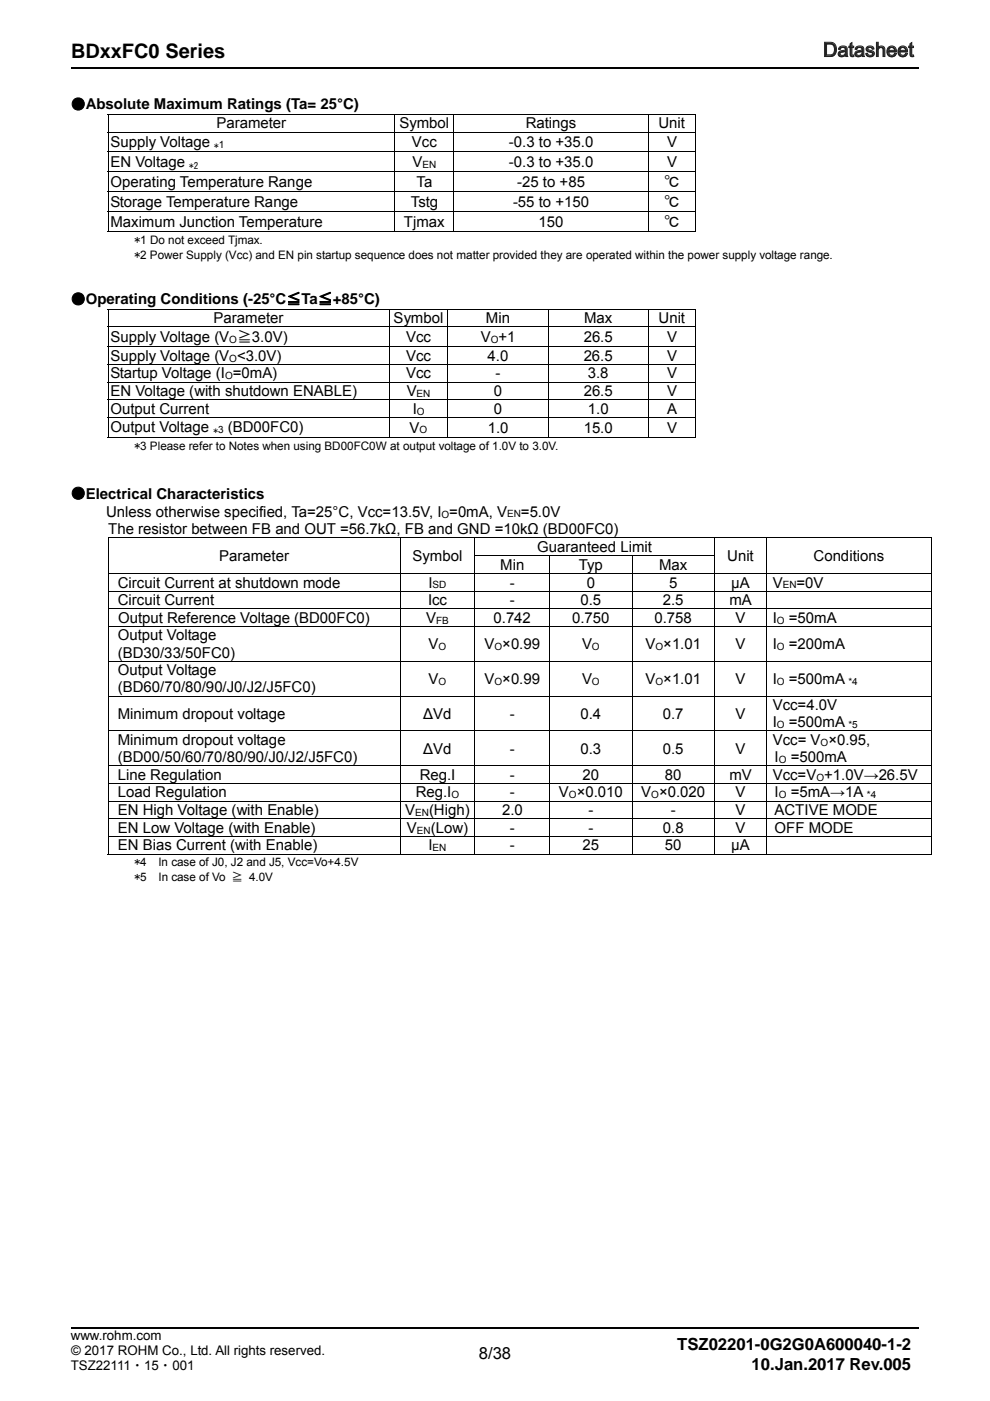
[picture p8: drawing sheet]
<svg xmlns="http://www.w3.org/2000/svg" width="210mm" height="297mm" viewBox="0 0 210 297" stroke-linecap="round" stroke-linejoin="round" font-family="sans-serif">
<defs><g id="words">
<text font-size="4.2" fill="#231f20" x="174.6" y="12">Datasheet</text>
<text font-size="4.2" x="15.1" y="12.2">BDxxFC0 Series</text>
<g font-size="3.5">
<text x="143.6" y="286.2">TSZ02201-0G2G0A600040-1-2</text>
<text x="101.6" y="288.2">8/38</text>
<text x="159.4" y="290.4">10.Jan.2017 Rev.005</text>
</g>
<g font-size="3.2">
<text x="15" y="23.2">●Absolute Maximum Ratings (Ta= 25°C)</text>
<text x="45.9" y="27.2">Parameter</text>
<text x="84.7" y="27.2">Symbol</text>
<text x="111.5" y="27.2">Ratings</text>
<text x="139.7" y="27.2">Unit</text>
<text x="23.4" y="31.2">Supply Voltage</text>
<text x="23.4" y="35.4">EN Voltage</text>
<text x="87.4" y="31.2">Vcc</text>
<text x="87.5" y="35.4">V</text>
<text x="107.9" y="31.2">-0.3 to +35.0</text>
<text x="108" y="35.4">-0.3 to +35.0</text>
<text x="141.5" y="35.4">V</text>
<text x="141.5" y="31.2">V</text>
<text x="23.4" y="39.7">Operating Temperature Range</text>
<text x="88.3" y="39.7">Ta</text>
<text x="109.7" y="39.7">-25 to +85</text>
<text x="140.9" y="39.6">℃</text>
<text x="23.4" y="43.9">Storage Temperature Range</text>
<text x="87.1" y="43.9">Tstg</text>
<text x="108.8" y="43.9">-55 to +150</text>
<text x="140.9" y="43.9">℃</text>
<text x="23.4" y="48.1">Maximum Junction Temperature</text>
<text x="85.7" y="48.1">Tjmax</text>
<text x="114.2" y="48.1">150</text>
<text x="140.9" y="48.1">℃</text>
<text x="15" y="64.5">●Operating Conditions (-25°C≦Ta≦+85°C)</text>
<text x="45.3" y="68.6">Parameter</text>
<text x="83.5" y="68.6">Symbol</text>
<text x="103.1" y="68.6">Min</text>
<text x="123.9" y="68.6">Max</text>
<text x="139.7" y="68.6">Unit</text>
<text x="23.4" y="72.5">Supply Voltage (V ≧3.0V)</text>
<text x="23.4" y="76.5">Supply Voltage (V &lt;3.0V)</text>
<text x="86.1" y="76.5">Vcc</text>
<text x="86.1" y="72.5">Vcc</text>
<text x="102" y="72.5">V +1</text>
<text x="103.4" y="76.5">4.0</text>
<text x="123.8" y="76.5">26.5</text>
<text x="123.8" y="72.5">26.5</text>
<text x="141.5" y="76.5">V</text>
<text x="141.5" y="72.5">V</text>
<text x="23.4" y="80.2">Startup Voltage (I =0mA)</text>
<text x="23.4" y="84">EN Voltage (with shutdown ENABLE)</text>
<text x="86.1" y="80.2">Vcc</text>
<text x="86.3" y="84">V</text>
<text x="104.8" y="84">0</text>
<text x="105.1" y="80.2">-</text>
<text x="123.8" y="84">26.5</text>
<text x="124.7" y="80.2">3.8</text>
<text x="141.5" y="80.2">V</text>
<text x="141.5" y="84">V</text>
<text x="23.4" y="87.7">Output Current</text>
<text x="87.5" y="87.7">I</text>
<text x="104.8" y="87.7">0</text>
<text x="124.7" y="87.7">1.0</text>
<text x="141.5" y="87.7">A</text>
<text x="23.4" y="91.7">Output Voltage</text>
<text x="48.3" y="91.7">(BD00FC0)</text>
<text x="86.9" y="91.7">V</text>
<text x="103.4" y="91.7">1.0</text>
<text x="123.8" y="91.7">15.0</text>
<text x="141.5" y="91.7">V</text>
<text x="15" y="105.7">●Electrical Characteristics</text>
<text x="22.5" y="109.6">Unless otherwise specified, Ta=25°C, Vcc=13.5V, I =0mA, V</text>
<text x="22.9" y="113.3">The resistor between FB and OUT =56.7kΩ, FB and GND =10kΩ (BD00FC0)</text>
<text x="110.5" y="109.6">=5.0V</text>
<text x="46.5" y="119">Parameter</text>
<text x="87.5" y="119">Symbol</text>
<text x="114" y="117.1">Guaranteed Limit</text>
<text x="154.3" y="119">Unit</text>
<text x="172.6" y="119">Conditions</text>
<text x="25" y="124.6">Circuit Current at shutdown mode</text>
<text x="90.9" y="124.6">I</text>
<text x="106.1" y="120.8">Min</text>
<text x="108.1" y="124.6">-</text>
<text x="122.8" y="120.8">Typ</text>
<text x="124.5" y="124.6">0</text>
<text x="139.8" y="120.8">Max</text>
<text x="141.9" y="124.6">5</text>
<text x="155.1" y="124.6">µA</text>
<text x="163.9" y="124.6">V</text>
<text x="169" y="124.6">=0V</text>
<text x="25" y="128.3">Circuit Current</text>
<text x="90.8" y="128.3">Icc</text>
<text x="108.1" y="128.3">-</text>
<text x="123.1" y="128.3">0.5</text>
<text x="140.6" y="128.3">2.5</text>
<text x="154.7" y="128.3">mA</text>
<text x="25" y="135.8">Output Voltage</text>
<text x="25.1" y="132">Output Reference Voltage (BD00FC0)</text>
<text x="90.4" y="132">V</text>
<text x="90.9" y="137.6">V</text>
<text x="102.8" y="137.6">V ×0.99</text>
<text x="104.7" y="132">0.742</text>
<text x="121.4" y="132">0.750</text>
<text x="123.4" y="137.6">V</text>
<text x="136.9" y="137.6">V ×1.01</text>
<text x="138.8" y="132">0.758</text>
<text x="156" y="132">V</text>
<text x="156" y="137.6">V</text>
<text x="163.9" y="132">I</text>
<text x="163.9" y="137.6">I</text>
<text x="167.3" y="132">=50mA</text>
<text x="167.3" y="137.6">=200mA</text>
<text x="25" y="139.4">(BD30/33/50FC0)</text>
<text x="25" y="143.2">Output Voltage</text>
<text x="25" y="146.8">(BD60/70/80/90/J0/J2/J5FC0)</text>
<text x="90.9" y="145">V</text>
<text x="102.8" y="145">V ×0.99</text>
<text x="123.4" y="145">V</text>
<text x="136.9" y="145">V ×1.01</text>
<text x="156" y="145">V</text>
<text x="163.9" y="145">I</text>
<text x="167.3" y="145">=500mA</text>
<text x="25" y="152.4">Minimum dropout voltage</text>
<text x="89.8" y="152.4">∆Vd</text>
<text x="108.1" y="152.4">-</text>
<text x="123.1" y="152.4">0.4</text>
<text x="140.6" y="152.4">0.7</text>
<text x="156" y="152.4">V</text>
<text x="163.9" y="150.6">Vcc=4.0V</text>
<text x="163.9" y="154.2">I</text>
<text x="167.3" y="154.2">=500mA</text>
<text x="25" y="157.9">Minimum dropout voltage</text>
<text x="25" y="161.6">(BD00/50/60/70/80/90/J0/J2/J5FC0)</text>
<text x="89.8" y="159.8">∆Vd</text>
<text x="108.1" y="159.8">-</text>
<text x="123.1" y="159.8">0.3</text>
<text x="140.6" y="159.8">0.5</text>
<text x="156" y="159.8">V</text>
<text x="163.9" y="157.9">Vcc= V ×0.95,</text>
<text x="164.3" y="161.6">I</text>
<text x="167.7" y="161.6">=500mA</text>
<text x="25" y="165.3">Line Regulation</text>
<text x="89" y="165.3">Reg.I</text>
<text x="108.2" y="165.3">-</text>
<text x="123.6" y="165.3">20</text>
<text x="141" y="165.3">80</text>
<text x="154.7" y="165.3">mV</text>
<text x="163.9" y="165.3">Vcc=V +1.0V→26.5V</text>
<text x="25" y="169.1">Load Regulation</text>
<text x="25" y="172.8">EN High Voltage (with Enable)</text>
<text x="85.9" y="172.8">V</text>
<text x="88.2" y="169.1">Reg.I</text>
<text x="91" y="172.8">(High)</text>
<text x="106.5" y="172.8">2.0</text>
<text x="108.1" y="169.1">-</text>
<text x="118.6" y="169.1">V ×0.010</text>
<text x="124.8" y="172.8">-</text>
<text x="136" y="169.1">V ×0.020</text>
<text x="142.3" y="172.8">-</text>
<text x="156" y="169.1">V</text>
<text x="156" y="172.8">V</text>
<text x="164.3" y="169.1">I</text>
<text x="164.3" y="172.8">ACTIVE MODE</text>
<text x="167.7" y="169.1">=5mA→1A</text>
<text x="25" y="176.6">EN Low Voltage (with Enable)</text>
<text x="86.3" y="176.6">V</text>
<text x="91.4" y="176.6">(Low)</text>
<text x="108.1" y="176.6">-</text>
<text x="124.8" y="176.6">-</text>
<text x="140.6" y="176.6">0.8</text>
<text x="156" y="176.6">V</text>
<text x="164.3" y="176.6">OFF MODE</text>
<text x="25" y="180.3">EN Bias Current (with Enable)</text>
<text x="90.9" y="180.3">I</text>
<text x="108.1" y="180.3">-</text>
<text x="123.6" y="180.3">25</text>
<text x="141" y="180.3">50</text>
<text x="155.1" y="180.3">µA</text>
</g>
<g font-size="2.8">
<text x="15" y="284.2">www.rohm.com</text>
<text x="15.1" y="287.2">© 2017 ROHM Co., Ltd. All rights reserved.</text>
<text x="15" y="290.4">TSZ22111・15・001</text>
</g>
<g font-size="2.5">
<text x="28.5" y="51.7">*1 Do not exceed Tjmax.</text>
<text x="28.5" y="54.9">*2 Power Supply (Vcc) and EN pin startup sequence does not matter provided they are operated within the power supply voltage range.</text>
<text x="28.5" y="95.3">*3 Please refer to Notes when using BD00FC0W at output voltage of 1.0V to 3.0V.</text>
<text x="28.5" y="183.7">*4</text>
<text x="33.6" y="183.7">In case of J0, J2 and J5, Vcc=Vo+4.5V</text>
<text x="28.5" y="186.9">*5</text>
<text x="33.6" y="186.9">In case of Vo ≧ 4.0V</text>
</g>
<g font-size="2.1">
<text x="89.6" y="35.6">EN</text>
<text x="48.6" y="72.7">O</text>
<text x="48.6" y="76.7">O</text>
<text x="104.1" y="72.7">O</text>
<text x="47.7" y="80.4">O</text>
<text x="88.4" y="84.2">EN</text>
<text x="88.4" y="87.9">O</text>
<text x="89" y="91.9">O</text>
<text x="93.6" y="109.8">O</text>
<text x="107.5" y="109.6">EN</text>
<text x="91.8" y="124.7">SD</text>
<text x="166" y="124.7">EN</text>
<text x="92.5" y="132.2">FB</text>
<text x="93" y="137.8">O</text>
<text x="104.9" y="137.8">O</text>
<text x="125.6" y="137.8">O</text>
<text x="139" y="137.8">O</text>
<text x="164.8" y="132.2">O</text>
<text x="164.8" y="137.8">O</text>
<text x="93" y="145.2">O</text>
<text x="104.9" y="145.2">O</text>
<text x="125.6" y="145.2">O</text>
<text x="139" y="145.2">O</text>
<text x="164.8" y="145.2">O</text>
<text x="179.9" y="145.2">*4</text>
<text x="164.8" y="154.4">O</text>
<text x="179.9" y="154.4">*5</text>
<text x="165.2" y="161.8">O</text>
<text x="174.1" y="158.1">O</text>
<text x="173.2" y="165.5">O</text>
<text x="88.1" y="173">EN</text>
<text x="95.8" y="169.2">O</text>
<text x="120.7" y="169.2">O</text>
<text x="138.1" y="169.2">O</text>
<text x="165.2" y="169.2">O</text>
<text x="183.9" y="169.2">*4</text>
<text x="88.4" y="176.7">EN</text>
<text x="91.8" y="180.5">EN</text>
</g>
<g font-size="1.9">
<text x="40.1" y="35.8">*2</text>
<text x="45.4" y="31.6">*1</text>
<text x="45.3" y="92.1">*3</text>
</g>
</g></defs>
<path d="M15 281.7h179.7" fill="none" stroke="#010202" stroke-width=".32"/>
<path d="M15 14.4h179.7" fill="none" stroke="#010202" stroke-width=".34"/>
<g fill="#000">
<path d="M22.9 24.1h.1v.2h-.1zM147.4 24.1h.2v.2h-.2zM147.4 49h.2v.2h-.2zM22.9 65.4h.1v.2h-.1zM147.4 65.4h.2v.2h-.2zM147.4 92.7h.2v.1h-.2zM22.9 114h.1v.1h-.1zM22.9 117.8l.1 .1zM84.8 117.8l.1 .1zM162.6 117.8l.1 .1zM197.4 114h.2v.1h-.2zM197.4 117.8l.2 .1z"/>
<path d="M116.6 181h.1v.2h-.1zM197.4 181h.2v.2h-.2z"/>
</g>
<g fill="none" stroke="#000" stroke-width=".21">
<path d="M22.9 24.2h124.7M22.9 28h124.7M22.9 32.2h124.7M22.9 36.4h124.7M22.9 24.3v3.7M22.9 28v4.2M22.9 32.3v4.1M22.9 36.5v4.1M83.8 24.3v3.7M83.8 28v4.2M83.8 32.3v4.1M83.8 36.5v4.1"/>
<path d="M96.3 24.3v3.7M96.3 28v4.2M96.3 32.3v4.1M96.3 36.5v4.1M137.5 24.3v3.7M137.5 28v4.2M137.5 32.3v4.1M137.5 36.5v4.1M147.5 24.3v3.7M147.5 28v4.2M147.5 32.3v4.1M147.5 36.5v4.1"/>
<path d="M22.9 40.6h124.7M22.9 44.9h124.7M22.9 49.1h124.5M22.9 40.7v4.1M22.9 44.9v4.3M83.8 40.7v4.1M83.8 44.9v4.1M96.3 40.7v4.1M96.3 44.9v4.1M137.5 40.7v4.1M137.5 44.9v4.1M147.5 40.7v4.1"/>
<path d="M147.5 44.9v4.3M22.9 65.5h124.7M22.9 69.3h124.7M22.9 73.5h124.7M22.9 77.3h124.7M22.9 65.6v3.7M22.9 69.3v4.2M22.9 73.6v3.6M22.9 77.3v3.7M82.5 65.6v3.7M82.5 69.3v4.2M82.5 73.6v3.6"/>
<path d="M82.5 77.3v3.7M95 65.6v3.7M95 69.3v4.2M95 73.6v3.6M95 77.3v3.7M116.3 65.6v3.7M116.3 69.3v4.2M116.3 73.6v3.6M116.3 77.3v3.7M137.5 65.6v3.7M137.5 69.3v4.2M137.5 73.6v3.6"/>
<path d="M137.5 77.3v3.7M147.5 65.6v3.7M147.5 69.3v4.2M147.5 73.6v3.6M147.5 77.3v3.7M22.9 81h124.7M22.9 84.8h124.7M22.9 88.5h124.7M22.9 92.8h124.5M22.9 81v3.7M22.9 84.8v3.6M22.9 88.5v4.3"/>
<path d="M82.5 81v3.7M82.5 84.8v3.6M82.5 88.5v4.2M95 81v3.7M95 84.8v3.6M95 88.5v4.2M116.3 81v3.7M116.3 84.8v3.6M116.3 88.5v4.2M137.5 81v3.7M137.5 84.8v3.6M137.5 88.5v4.2"/>
<path d="M147.5 81v3.7M147.5 84.8v3.6M147.5 88.5v4.3M22.9 114h174.7M22.9 114.1v3.7M22.9 117.9v3.6M84.9 114.1v3.7M84.9 117.9v3.6M100.7 117.8h50.9M100.7 114.1v3.7M100.7 117.9v3.6M116.6 117.9v3.6"/>
<path d="M134.1 117.9v3.6M151.5 114.1v3.7M151.5 117.9v3.6M162.6 114.1v3.7M162.6 117.9v3.6M197.5 114.1v3.7M197.5 117.9v3.6M22.9 121.6h174.7M22.9 125.3h174.7M22.9 129.1h174.7M22.9 132.8h174.7M22.9 121.6v3.7"/>
<path d="M22.9 125.3v3.7M22.9 129.1v3.7M22.9 132.8v7.3M84.9 121.6v3.7M84.9 125.3v3.7M84.9 129.1v3.7M84.9 132.8v7.3M100.7 121.6v3.7M100.7 125.3v3.7M100.7 129.1v3.7M100.7 132.8v7.3M116.6 121.6v3.7"/>
<path d="M116.6 125.3v3.7M116.6 129.1v3.7M116.6 132.8v7.3M134.1 121.6v3.7M134.1 125.3v3.7M134.1 129.1v3.7M134.1 132.8v7.3M151.5 121.6v3.7M151.5 125.3v3.7M151.5 129.1v3.7M151.5 132.8v7.3M162.6 121.6v3.7"/>
<path d="M162.6 125.3v3.7M162.6 129.1v3.7M162.6 132.8v7.3M197.5 121.6v3.7M197.5 125.3v3.7M197.5 129.1v3.7M197.5 132.8v7.3M22.9 140.2h174.7M22.9 147.6h174.7M22.9 155h174.7M22.9 140.2v7.3M22.9 147.6v7.3"/>
<path d="M22.9 155v7.3M84.9 140.2v7.3M84.9 147.6v7.3M84.9 155v7.3M100.7 140.2v7.3M100.7 147.6v7.3M100.7 155v7.3M116.6 140.2v7.3M116.6 147.6v7.3M116.6 155v7.3M134.1 140.2v7.3M134.1 147.6v7.3"/>
<path d="M134.1 155v7.3M151.5 140.2v7.3M151.5 147.6v7.3M151.5 155v7.3M162.6 140.2v7.3M162.6 147.6v7.3M162.6 155v7.3M197.5 140.2v7.3M197.5 147.6v7.3M197.5 155v7.3M22.9 162.3h174.7M22.9 166.1h174.7"/>
<path d="M22.9 169.8h174.7M22.9 173.6h174.7M22.9 177.3h174.7M22.9 162.4v3.7M22.9 166.1v3.7M22.9 169.9v3.6M22.9 173.6v3.7M22.9 177.4v3.8M84.9 162.4v3.7M84.9 166.1v3.7M84.9 169.9v3.6M84.9 173.6v3.7"/>
<path d="M84.9 177.4v3.6M100.7 162.4v3.7M100.7 166.1v3.7M100.7 169.9v3.6M100.7 173.6v3.7M100.7 177.4v3.6M116.6 162.4v3.7M116.6 166.1v3.7M116.6 169.9v3.6M116.6 173.6v3.7M116.6 177.4v3.6M134.1 162.4v3.7"/>
<path d="M134.1 166.1v3.7M134.1 169.9v3.6M134.1 173.6v3.7M134.1 177.4v3.6M151.5 162.4v3.7M151.5 166.1v3.7M151.5 169.9v3.6M151.5 173.6v3.7M151.5 177.4v3.6M162.6 162.4v3.7M162.6 166.1v3.7M162.6 169.9v3.6"/>
<path d="M162.6 173.6v3.7M162.6 177.4v3.6M197.5 162.4v3.7M197.5 166.1v3.7M197.5 169.9v3.6M197.5 173.6v3.7M197.5 177.4v3.8M22.9 181.1h93.7M116.7 181.1h80.7"/>
</g>
<use href="#words"/>
</svg>
